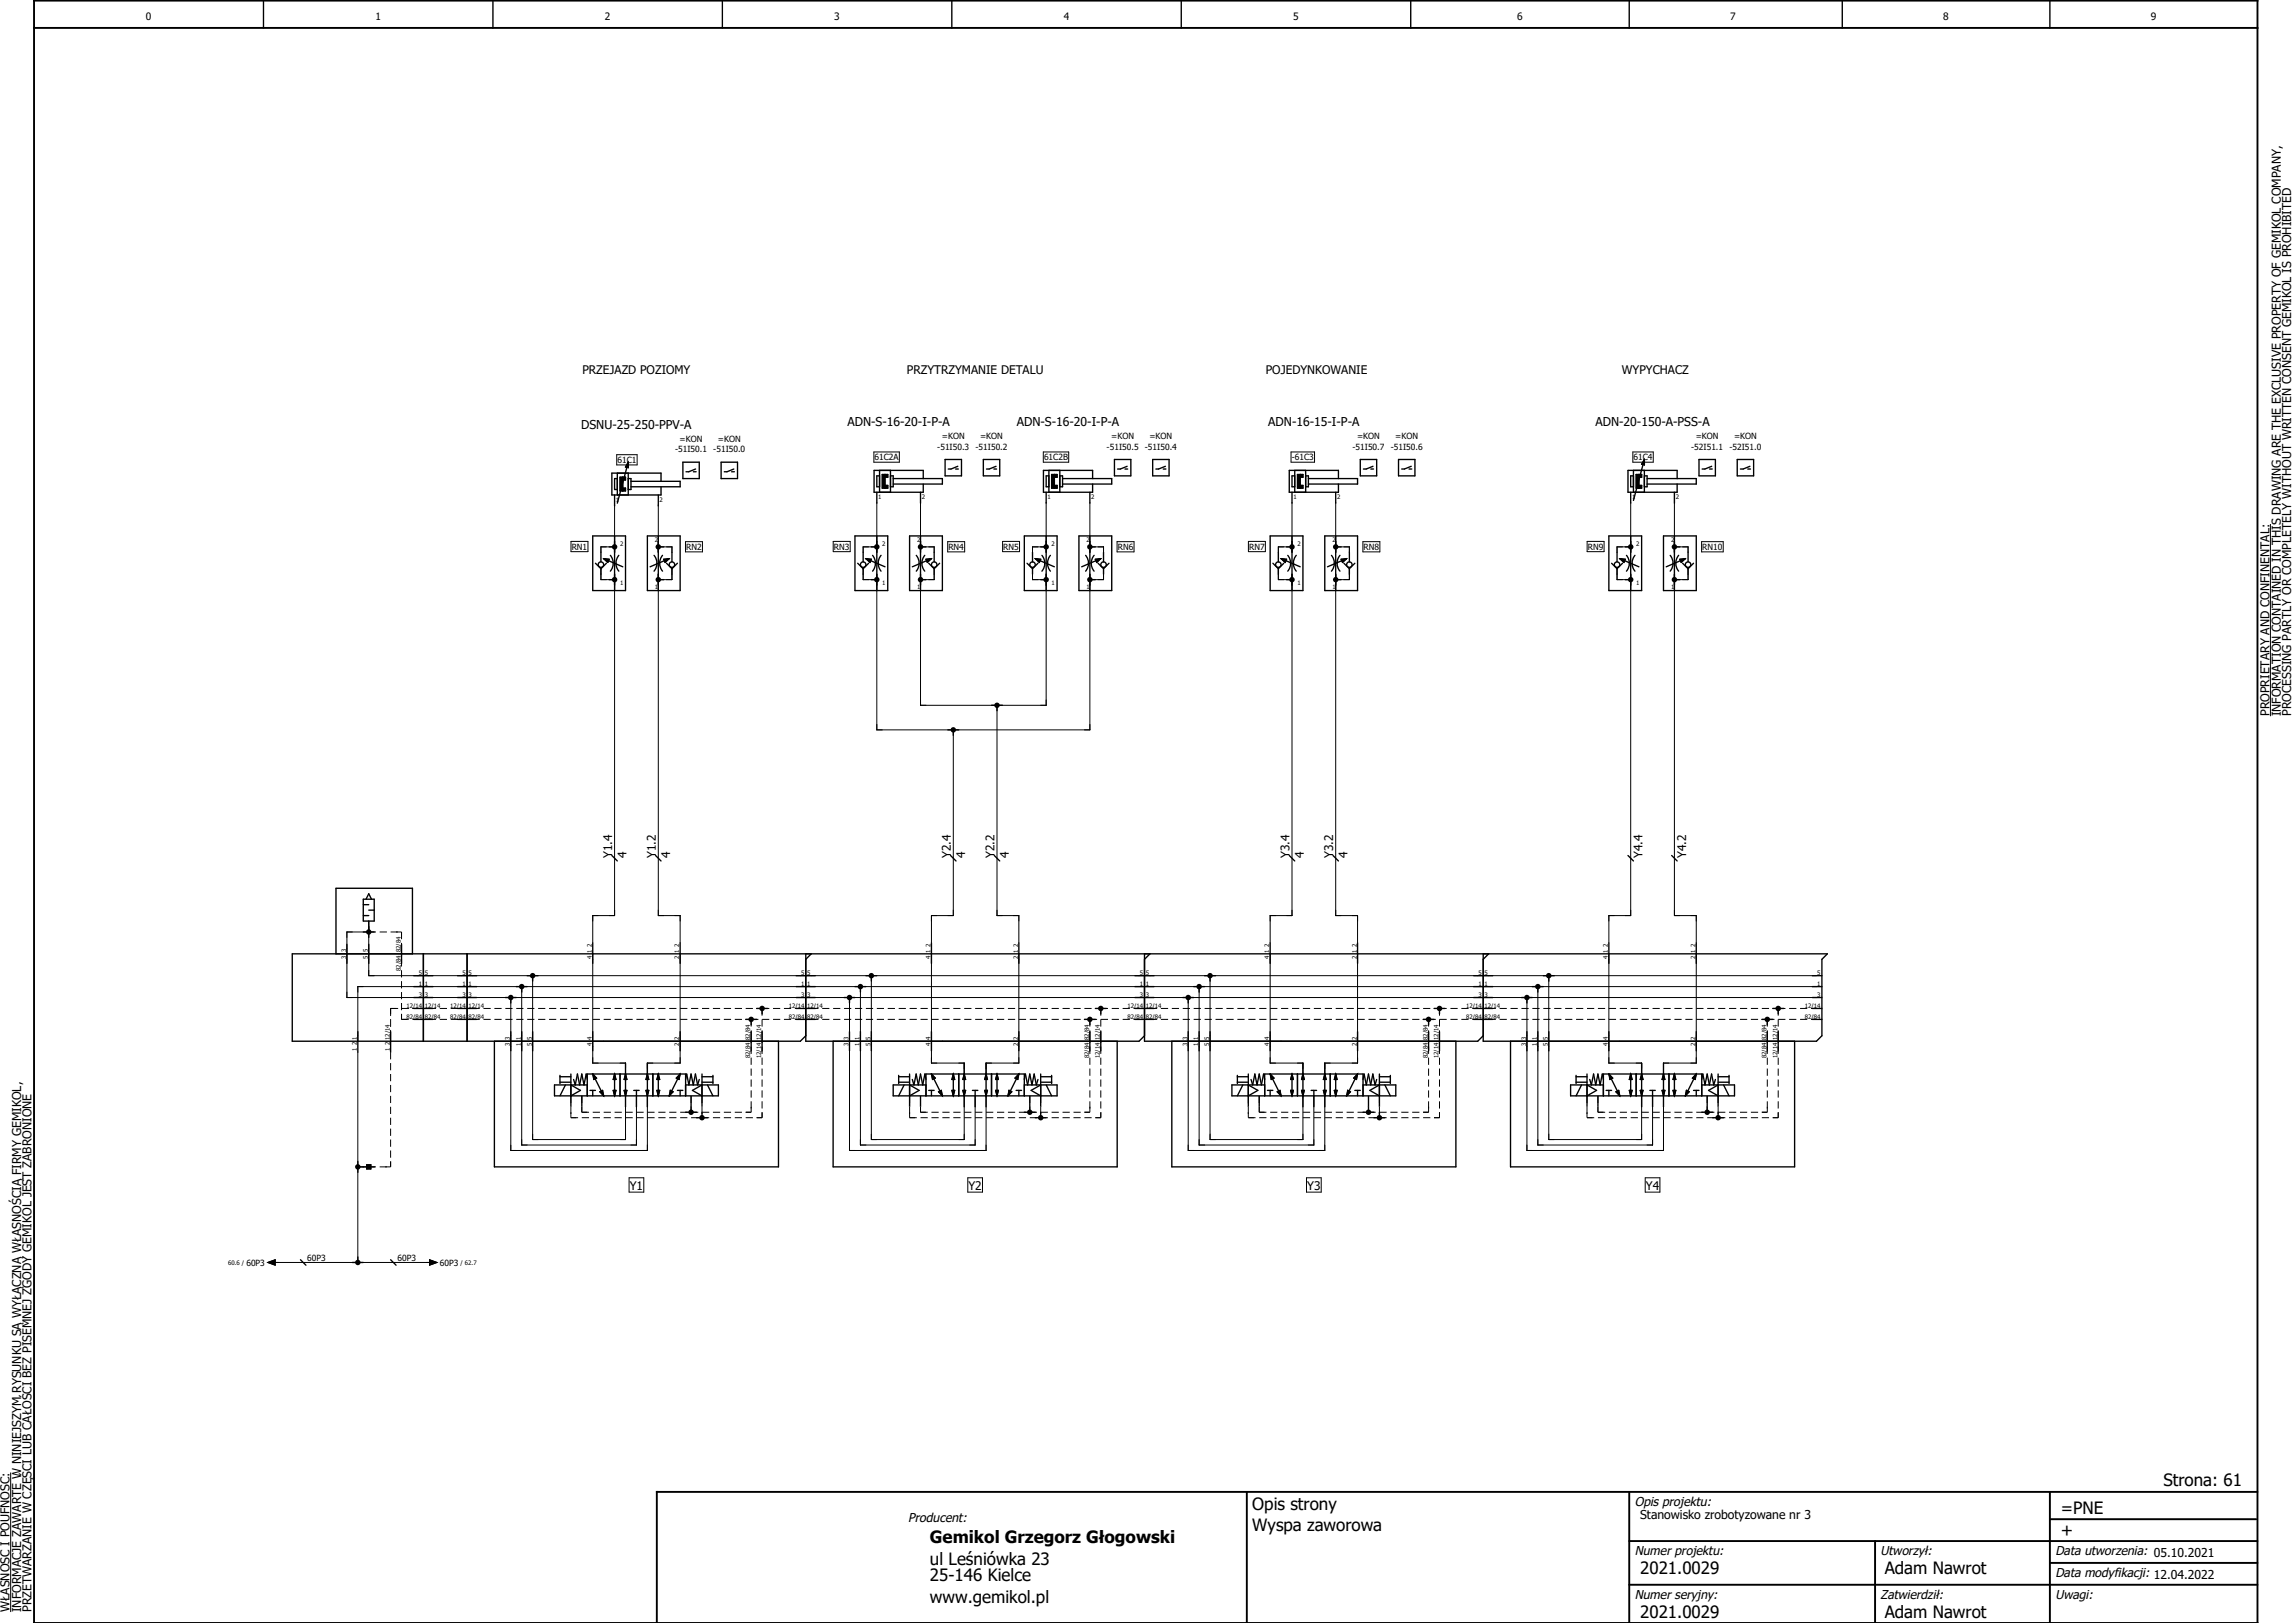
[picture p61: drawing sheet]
<svg xmlns="http://www.w3.org/2000/svg" width="594mm" height="420mm" viewBox="0 0 594 420" stroke-linecap="round" stroke-linejoin="round" font-family="sans-serif">
<defs><g id="words">
<g font-size="4.4">
<text x="560" y="384.8">Strona: 61</text>
<text x="324.2" y="391">Opis strony</text>
<text x="533.5" y="391.9">=PNE</text>
<text x="240.7" y="399.5">Gemikol Grzegorz Głogowski</text>
<text x="324.2" y="396.3">Wyspa zaworowa</text>
<text x="533.5" y="397.5">+</text>
<text x="240.7" y="405.1">ul Leśniówka 23</text>
<text x="424.6" y="407.4">2021.0029</text>
<text x="487.9" y="407.4">Adam Nawrot</text>
<text x="240.7" y="409.4">25-146 Kielce</text>
<text x="240.7" y="415">www.gemikol.pl</text>
<text x="424.6" y="418.7">2021.0029</text>
<text x="487.9" y="418.7">Adam Nawrot</text>
</g>
<g font-size="3.2">
<text x="150.5" y="111">DSNU-25-250-PPV-A</text>
<text x="219.4" y="110.3">ADN-S-16-20-I-P-A</text>
<text x="263.2" y="110.3">ADN-S-16-20-I-P-A</text>
<text x="328.3" y="110.3">ADN-16-15-I-P-A</text>
<text x="413" y="110.3">ADN-20-150-A-PSS-A</text>
<text x="587.5" y="185.4" transform="rotate(-90 587.5 185.4)">PROPRIETARY AND CONFINENTAL:</text>
<text x="590.4" y="185.4" transform="rotate(-90 590.4 185.4)">INFORMATION CONTAINED IN THIS DRAWING ARE THE EXCLUSIVE PROPERTY OF GEMIKOL COMPANY,</text>
<text x="593.1" y="185.4" transform="rotate(-90 593.1 185.4)">PROCESSING PARTLY OR COMPLETELY WITHOUT WRITTEN CONSENT GEMIKOL IS PROHIBITED</text>
<text x="423.2" y="389.8">Opis projektu:</text>
<text x="235.1" y="394.1">Producent:</text>
<text x="424.6" y="393.3">Stanowisko zrobotyzowane nr 3</text>
<text x="423.2" y="402.5">Numer projektu:</text>
<text x="486.8" y="402.5">Utworzył:</text>
<text x="532" y="402.5">Data utworzenia: 05.10.2021</text>
<text x="423.2" y="413.8">Numer seryjny:</text>
<text x="486.8" y="413.8">Zatwierdził:</text>
<text x="532" y="408.2">Data modyfikacji: 12.04.2022</text>
<text x="532" y="413.8">Uwagi:</text>
<text x="2.5" y="417.3" transform="rotate(-90 2.5 417.3)">WŁASNOŚĆ I POUFNOŚĆ:</text>
<text x="5.5" y="417.3" transform="rotate(-90 5.5 417.3)">INFORMACJE ZAWARTE W NINIEJSZYM RYSUNKU SĄ WYŁĄCZNĄ WŁASNOŚCIĄ FIRMY GEMIKOL,</text>
<text x="8.2" y="417.3" transform="rotate(-90 8.2 417.3)">PRZETWARZANIE W CZĘŚCI LUB CAŁOŚCI BEZ PISEMNEJ ZGODY GEMIKOL JEST ZABRONIONE</text>
</g>
<g font-size="3.1">
<text x="150.8" y="96.8">PRZEJAZD POZIOMY</text>
<text x="234.7" y="96.8">PRZYTRZYMANIE DETALU</text>
<text x="327.7" y="96.8">POJEDYNKOWANIE</text>
<text x="419.8" y="96.8">WYPYCHACZ</text>
<text x="158.5" y="222.2" transform="rotate(-90 158.5 222.2)">Y1.4</text>
<text x="162.2" y="222.2" transform="rotate(-90 162.2 222.2)">4</text>
<text x="169.8" y="222.2" transform="rotate(-90 169.8 222.2)">Y1.2</text>
<text x="173.5" y="222.2" transform="rotate(-90 173.5 222.2)">4</text>
<text x="246.1" y="222.2" transform="rotate(-90 246.1 222.2)">Y2.4</text>
<text x="249.8" y="222.2" transform="rotate(-90 249.8 222.2)">4</text>
<text x="257.4" y="222.2" transform="rotate(-90 257.4 222.2)">Y2.2</text>
<text x="261.2" y="222.2" transform="rotate(-90 261.2 222.2)">4</text>
<text x="333.8" y="222.2" transform="rotate(-90 333.8 222.2)">Y3.4</text>
<text x="337.5" y="222.2" transform="rotate(-90 337.5 222.2)">4</text>
<text x="345.1" y="222.2" transform="rotate(-90 345.1 222.2)">Y3.2</text>
<text x="348.8" y="222.2" transform="rotate(-90 348.8 222.2)">4</text>
<text x="425.2" y="222.2" transform="rotate(-90 425.2 222.2)">Y4.4</text>
<text x="436.5" y="222.2" transform="rotate(-90 436.5 222.2)">Y4.2</text>
<text x="163" y="308">Y1</text>
<text x="250.7" y="308">Y2</text>
<text x="338.4" y="308">Y3</text>
<text x="426.1" y="308">Y4</text>
</g>
<g font-size="2.6">
<text x="37.8" y="5.3">0</text>
<text x="97.2" y="5.3">1</text>
<text x="156.6" y="5.3">2</text>
<text x="216" y="5.3">3</text>
<text x="275.4" y="5.3">4</text>
<text x="334.8" y="5.3">5</text>
<text x="392.7" y="5.3">6</text>
<text x="447.9" y="5.3">7</text>
<text x="503" y="5.3">8</text>
<text x="556.8" y="5.3">9</text>
</g>
<g font-size="2.2">
<text x="243.8" y="113.7">=KON</text>
<text x="253.7" y="113.7">=KON</text>
<text x="287.7" y="113.7">=KON</text>
<text x="297.6" y="113.7">=KON</text>
<text x="351.3" y="113.7">=KON</text>
<text x="361.2" y="113.7">=KON</text>
<text x="439" y="113.7">=KON</text>
<text x="448.9" y="113.7">=KON</text>
<text x="159.8" y="119.9">61C1</text>
<text x="174.8" y="117.1">-51I50.1</text>
<text x="175.9" y="114.4">=KON</text>
<text x="184.7" y="117.1">-51I50.0</text>
<text x="185.8" y="114.4">=KON</text>
<text x="226.4" y="119.2">61C2A</text>
<text x="242.6" y="116.4">-51I50.3</text>
<text x="252.5" y="116.4">-51I50.2</text>
<text x="270.3" y="119.2">61C2B</text>
<text x="286.5" y="116.4">-51I50.5</text>
<text x="296.4" y="116.4">-51I50.4</text>
<text x="334.4" y="119.2">-61C3</text>
<text x="350.1" y="116.4">-51I50.7</text>
<text x="360" y="116.4">-51I50.6</text>
<text x="422.9" y="119.2">61C4</text>
<text x="437.8" y="116.4">-52I51.1</text>
<text x="447.7" y="116.4">-52I51.0</text>
<text x="148" y="142.4">RN1</text>
<text x="177.6" y="142.4">RN2</text>
<text x="215.9" y="142.4">RN3</text>
<text x="245.5" y="142.4">RN4</text>
<text x="259.7" y="142.4">RN5</text>
<text x="289.3" y="142.4">RN6</text>
<text x="323.3" y="142.4">RN7</text>
<text x="353" y="142.4">RN8</text>
<text x="411" y="142.4">RN9</text>
<text x="440.7" y="142.4">RN10</text>
<text x="63.8" y="327.7">60P3</text>
<text x="79.5" y="326.5">60P3</text>
<text x="102.9" y="326.5">60P3</text>
<text x="113.8" y="327.7">60P3</text>
</g>
<g font-size="1.6">
<text x="159.4" y="129.9">1</text>
<text x="170.8" y="129.9">2</text>
<text x="227.3" y="129.2">1</text>
<text x="238.6" y="129.2">2</text>
<text x="271.2" y="129.2">1</text>
<text x="282.5" y="129.2">2</text>
<text x="334.8" y="129.2">1</text>
<text x="346.1" y="129.2">2</text>
<text x="422.5" y="129.2">1</text>
<text x="433.8" y="129.2">2</text>
<text x="160.5" y="141.4">2</text>
<text x="169.5" y="140.4">2</text>
<text x="228.4" y="141.4">2</text>
<text x="237.4" y="140.4">2</text>
<text x="272.2" y="141.4">2</text>
<text x="281.3" y="140.4">2</text>
<text x="335.9" y="141.4">2</text>
<text x="344.9" y="140.4">2</text>
<text x="423.5" y="141.4">2</text>
<text x="432.6" y="140.4">2</text>
<text x="160.5" y="151.5">1</text>
<text x="169.5" y="152.5">1</text>
<text x="228.4" y="151.5">1</text>
<text x="237.4" y="152.5">1</text>
<text x="272.2" y="151.5">1</text>
<text x="281.3" y="152.5">1</text>
<text x="335.9" y="151.5">1</text>
<text x="344.9" y="152.5">1</text>
<text x="423.5" y="151.5">1</text>
<text x="432.6" y="152.5">1</text>
<text x="153.2" y="245.2" transform="rotate(-90 153.2 245.2)">2</text>
<text x="175.8" y="245.2" transform="rotate(-90 175.8 245.2)">2</text>
<text x="240.9" y="245.2" transform="rotate(-90 240.9 245.2)">2</text>
<text x="263.5" y="245.2" transform="rotate(-90 263.5 245.2)">2</text>
<text x="328.6" y="245.2" transform="rotate(-90 328.6 245.2)">2</text>
<text x="351.2" y="245.2" transform="rotate(-90 351.2 245.2)">2</text>
<text x="416.2" y="245.2" transform="rotate(-90 416.2 245.2)">2</text>
<text x="438.9" y="245.2" transform="rotate(-90 438.9 245.2)">2</text>
<text x="89.6" y="248.1" transform="rotate(-90 89.6 248.1)">3</text>
<text x="89.6" y="246.6" transform="rotate(-90 89.6 246.6)">3</text>
<text x="95.2" y="248.1" transform="rotate(-90 95.2 248.1)">5</text>
<text x="95.2" y="246.6" transform="rotate(-90 95.2 246.6)">5</text>
<text x="103.7" y="251.3" transform="rotate(-90 103.7 251.3)">82/84</text>
<text x="103.7" y="246.6" transform="rotate(-90 103.7 246.6)">82/84</text>
<text x="153.2" y="248.1" transform="rotate(-90 153.2 248.1)">4</text>
<text x="153.2" y="246.7" transform="rotate(-90 153.2 246.7)">1</text>
<text x="175.8" y="248.1" transform="rotate(-90 175.8 248.1)">2</text>
<text x="175.8" y="246.7" transform="rotate(-90 175.8 246.7)">1</text>
<text x="240.9" y="248.1" transform="rotate(-90 240.9 248.1)">4</text>
<text x="240.9" y="246.7" transform="rotate(-90 240.9 246.7)">1</text>
<text x="263.5" y="248.1" transform="rotate(-90 263.5 248.1)">2</text>
<text x="263.5" y="246.7" transform="rotate(-90 263.5 246.7)">1</text>
<text x="328.6" y="248.1" transform="rotate(-90 328.6 248.1)">4</text>
<text x="328.6" y="246.7" transform="rotate(-90 328.6 246.7)">1</text>
<text x="351.2" y="248.1" transform="rotate(-90 351.2 248.1)">2</text>
<text x="351.2" y="246.7" transform="rotate(-90 351.2 246.7)">1</text>
<text x="416.2" y="248.1" transform="rotate(-90 416.2 248.1)">4</text>
<text x="416.2" y="246.7" transform="rotate(-90 416.2 246.7)">1</text>
<text x="438.9" y="248.1" transform="rotate(-90 438.9 248.1)">2</text>
<text x="438.9" y="246.7" transform="rotate(-90 438.9 246.7)">1</text>
<text x="108.4" y="252.4">5</text>
<text x="108.4" y="255.2">1</text>
<text x="109.9" y="255.2">1</text>
<text x="109.9" y="252.4">5</text>
<text x="119.7" y="252.4">5</text>
<text x="119.7" y="255.2">1</text>
<text x="121.3" y="255.2">1</text>
<text x="121.3" y="252.4">5</text>
<text x="207.4" y="252.4">5</text>
<text x="207.4" y="255.2">1</text>
<text x="208.9" y="255.2">1</text>
<text x="208.9" y="252.4">5</text>
<text x="295" y="252.4">5</text>
<text x="295" y="255.2">1</text>
<text x="296.6" y="255.2">1</text>
<text x="296.6" y="252.4">5</text>
<text x="382.7" y="252.4">5</text>
<text x="382.7" y="255.2">1</text>
<text x="384.3" y="255.2">1</text>
<text x="384.3" y="252.4">5</text>
<text x="470.4" y="252.4">5</text>
<text x="470.4" y="255.2">1</text>
<text x="105.2" y="263.7">82/84</text>
<text x="105.2" y="260.8">12/14</text>
<text x="108.4" y="258">3</text>
<text x="109.9" y="258">3</text>
<text x="109.9" y="263.7">82/84</text>
<text x="109.9" y="260.8">12/14</text>
<text x="116.5" y="263.7">82/84</text>
<text x="116.5" y="260.8">12/14</text>
<text x="119.7" y="258">3</text>
<text x="121.3" y="258">3</text>
<text x="121.3" y="263.7">82/84</text>
<text x="121.3" y="260.8">12/14</text>
<text x="204.2" y="263.7">82/84</text>
<text x="204.2" y="260.8">12/14</text>
<text x="207.4" y="258">3</text>
<text x="208.9" y="258">3</text>
<text x="208.9" y="263.7">82/84</text>
<text x="208.9" y="260.8">12/14</text>
<text x="291.9" y="263.7">82/84</text>
<text x="291.9" y="260.8">12/14</text>
<text x="295" y="258">3</text>
<text x="296.6" y="258">3</text>
<text x="296.6" y="263.7">82/84</text>
<text x="296.6" y="260.8">12/14</text>
<text x="379.5" y="263.7">82/84</text>
<text x="379.5" y="260.8">12/14</text>
<text x="382.7" y="258">3</text>
<text x="384.3" y="258">3</text>
<text x="384.3" y="263.7">82/84</text>
<text x="384.3" y="260.8">12/14</text>
<text x="467.2" y="263.7">82/84</text>
<text x="467.2" y="260.8">12/14</text>
<text x="470.4" y="258">3</text>
<text x="92.4" y="269.2" transform="rotate(-90 92.4 269.2)">1</text>
<text x="100.9" y="269.2" transform="rotate(-90 100.9 269.2)">12/14</text>
<text x="132" y="269.2" transform="rotate(-90 132 269.2)">3</text>
<text x="134.8" y="269.2" transform="rotate(-90 134.8 269.2)">1</text>
<text x="137.7" y="269.2" transform="rotate(-90 137.7 269.2)">5</text>
<text x="153.2" y="269.2" transform="rotate(-90 153.2 269.2)">4</text>
<text x="175.8" y="269.2" transform="rotate(-90 175.8 269.2)">2</text>
<text x="194.2" y="269.2" transform="rotate(-90 194.2 269.2)">82/84</text>
<text x="197.1" y="269.2" transform="rotate(-90 197.1 269.2)">12/14</text>
<text x="219.7" y="269.2" transform="rotate(-90 219.7 269.2)">3</text>
<text x="222.5" y="269.2" transform="rotate(-90 222.5 269.2)">1</text>
<text x="225.3" y="269.2" transform="rotate(-90 225.3 269.2)">5</text>
<text x="240.9" y="269.2" transform="rotate(-90 240.9 269.2)">4</text>
<text x="263.5" y="269.2" transform="rotate(-90 263.5 269.2)">2</text>
<text x="281.9" y="269.2" transform="rotate(-90 281.9 269.2)">82/84</text>
<text x="284.7" y="269.2" transform="rotate(-90 284.7 269.2)">12/14</text>
<text x="307.4" y="269.2" transform="rotate(-90 307.4 269.2)">3</text>
<text x="310.2" y="269.2" transform="rotate(-90 310.2 269.2)">1</text>
<text x="313" y="269.2" transform="rotate(-90 313 269.2)">5</text>
<text x="328.6" y="269.2" transform="rotate(-90 328.6 269.2)">4</text>
<text x="351.2" y="269.2" transform="rotate(-90 351.2 269.2)">2</text>
<text x="369.6" y="269.2" transform="rotate(-90 369.6 269.2)">82/84</text>
<text x="372.4" y="269.2" transform="rotate(-90 372.4 269.2)">12/14</text>
<text x="395" y="269.2" transform="rotate(-90 395 269.2)">3</text>
<text x="397.9" y="269.2" transform="rotate(-90 397.9 269.2)">1</text>
<text x="400.7" y="269.2" transform="rotate(-90 400.7 269.2)">5</text>
<text x="416.2" y="269.2" transform="rotate(-90 416.2 269.2)">4</text>
<text x="438.9" y="269.2" transform="rotate(-90 438.9 269.2)">2</text>
<text x="457.3" y="269.2" transform="rotate(-90 457.3 269.2)">82/84</text>
<text x="460.1" y="269.2" transform="rotate(-90 460.1 269.2)">12/14</text>
<text x="92.4" y="272.2" transform="rotate(-90 92.4 272.2)">1</text>
<text x="92.4" y="270.6" transform="rotate(-90 92.4 270.6)">2</text>
<text x="100.9" y="272.2" transform="rotate(-90 100.9 272.2)">1</text>
<text x="100.9" y="270.6" transform="rotate(-90 100.9 270.6)">2</text>
<text x="132" y="270.8" transform="rotate(-90 132 270.8)">3</text>
<text x="134.8" y="270.8" transform="rotate(-90 134.8 270.8)">1</text>
<text x="137.7" y="270.8" transform="rotate(-90 137.7 270.8)">5</text>
<text x="153.2" y="270.8" transform="rotate(-90 153.2 270.8)">4</text>
<text x="175.8" y="270.8" transform="rotate(-90 175.8 270.8)">2</text>
<text x="194.2" y="274" transform="rotate(-90 194.2 274)">82/84</text>
<text x="197.1" y="274" transform="rotate(-90 197.1 274)">12/14</text>
<text x="219.7" y="270.8" transform="rotate(-90 219.7 270.8)">3</text>
<text x="222.5" y="270.8" transform="rotate(-90 222.5 270.8)">1</text>
<text x="225.3" y="270.8" transform="rotate(-90 225.3 270.8)">5</text>
<text x="240.9" y="270.8" transform="rotate(-90 240.9 270.8)">4</text>
<text x="263.5" y="270.8" transform="rotate(-90 263.5 270.8)">2</text>
<text x="281.9" y="274" transform="rotate(-90 281.9 274)">82/84</text>
<text x="284.7" y="274" transform="rotate(-90 284.7 274)">12/14</text>
<text x="307.4" y="270.8" transform="rotate(-90 307.4 270.8)">3</text>
<text x="310.2" y="270.8" transform="rotate(-90 310.2 270.8)">1</text>
<text x="313" y="270.8" transform="rotate(-90 313 270.8)">5</text>
<text x="328.6" y="270.8" transform="rotate(-90 328.6 270.8)">4</text>
<text x="351.2" y="270.8" transform="rotate(-90 351.2 270.8)">2</text>
<text x="369.6" y="274" transform="rotate(-90 369.6 274)">82/84</text>
<text x="372.4" y="274" transform="rotate(-90 372.4 274)">12/14</text>
<text x="395" y="270.8" transform="rotate(-90 395 270.8)">3</text>
<text x="397.9" y="270.8" transform="rotate(-90 397.9 270.8)">1</text>
<text x="400.7" y="270.8" transform="rotate(-90 400.7 270.8)">5</text>
<text x="416.2" y="270.8" transform="rotate(-90 416.2 270.8)">4</text>
<text x="438.9" y="270.8" transform="rotate(-90 438.9 270.8)">2</text>
<text x="457.3" y="274" transform="rotate(-90 457.3 274)">82/84</text>
<text x="460.1" y="274" transform="rotate(-90 460.1 274)">12/14</text>
<text x="59" y="327.5">60.6 /</text>
<text x="119.2" y="327.5">/ 62.7</text>
</g>
</g></defs>
<g fill="none" stroke="#000" stroke-width=".35">
<path d="M68.2 .2v7M127.6 .2v7M187 .2v7M246.4 .2v7M305.8 .2v7M365.2 .2v7M421.7 .2v7M476.9 .2v7M530.6 .2v7M162.6 119.7l-2.8 10.6M162.6 119.7v1.4l-.7-.2zM176.8 119.7h4.2v4.2h-4.2z"/>
<path d="M186.7 119.7h4.2v4.2h-4.2zM244.6 118.9h4.3v4.3h-4.3zM254.5 118.9h4.3v4.3h-4.3zM288.5 118.9h4.2v4.3h-4.2zM298.4 118.9h4.2v4.3h-4.2zM352.1 118.9h4.3v4.3h-4.3zM362 118.9h4.3v4.3h-4.3zM425.7 118.9l-2.9 10.7M425.7 118.9v1.5l-.8-.2zM439.8 118.9h4.2v4.3h-4.2zM449.7 118.9h4.2v4.3h-4.2zM153.4 138.7h8.5v14.2h-8.5z"/>
<path d="M159.1 128.1v2.9M159.1 138.7v14.2M159.8 123.9h-.7v2.8h.7M159.8 122.5v5.6M161.2 124.2h.7v-.7h-1.4v3.6h1.4v-.7h-.7M161.2 123.5v3.6M162.6 123.9h.7v2.8h-.7M162.6 122.5v5.6M163.3 124.6h12.8v1.4h-12.8M167.6 138.7h8.5v14.2h-8.5zM170.4 128.1v2.9M170.4 138.7v14.2"/>
<path d="M171.1 124.6v-2.1h-12.7v5.6h12.7v-2.1M179.5 122.1h.7M180.1 121.4l-1.8 .7h-.7M189.4 122.1h.7M190 121.4l-1.8 .7h-.7M221.3 138.7h8.5v14.2h-8.5zM227 127.4v2.9M227 138.7v14.2M227.7 123.2h-.7v2.8h.7M227.7 121.8v5.6M229.1 123.5h.7v-.7h-1.4v3.6h1.4v-.7h-.7M229.1 122.8v3.6"/>
<path d="M230.5 123.2h.7v2.8h-.7M230.5 121.8v5.6M231.2 123.9h12.7v1.4h-12.7M235.5 138.7h8.4v14.2h-8.4zM238.3 127.4v2.9M238.3 138.7v14.2M239 123.9v-2.1h-12.7v5.6h12.7v-2.1M247.4 121.4h.7M247.9 120.7l-1.7 .7h-.7M257.3 121.4h.7M257.8 120.7l-1.7 .7h-.7M265.2 138.7h8.4v14.2h-8.4z"/>
<path d="M270.8 127.4v2.9M270.8 138.7v14.2M271.5 123.2h-.7v2.8h.7M271.5 121.8v5.6M272.9 123.5h.7v-.7h-1.4v3.6h1.4v-.7h-.7M272.9 122.8v3.6M274.3 123.2h.8v2.8h-.8M274.3 121.8v5.6M275.1 123.9h12.7v1.4h-12.7M279.3 138.7h8.5v14.2h-8.5zM282.1 127.4v2.9M282.1 138.7v14.2"/>
<path d="M282.8 123.9v-2.1h-12.7v5.6h12.7v-2.1M291.2 121.4h.7M291.8 120.7l-1.8 .7h-.7M301.1 121.4h.7M301.7 120.7l-1.8 .7h-.7M328.8 138.7h8.5v14.2h-8.5zM334.4 127.4v2.9M334.4 138.7v14.2M335.2 123.2h-.8v2.8h.8M335.2 121.8v5.6M336.6 123.5h.7v-.7h-1.4v3.6h1.4v-.7h-.7M336.6 122.8v3.6"/>
<path d="M338 123.2h.7v2.8h-.7M338 121.8v5.6M338.7 123.9h12.7v1.4h-12.7M342.9 138.7h8.5v14.2h-8.5zM345.8 127.4v2.9M345.8 138.7v14.2M346.5 123.9v-2.1h-12.8v5.6h12.8v-2.1M354.8 121.4h.8M355.4 120.7l-1.8 .7h-.7M364.7 121.4h.7M365.3 120.7l-1.8 .7h-.7M416.5 138.7h8.4v14.2h-8.4z"/>
<path d="M422.1 127.4v2.9M422.1 138.7v14.2M422.8 123.2h-.7v2.8h.7M422.8 121.8v5.6M424.2 123.5h.7v-.7h-1.4v3.6h1.4v-.7h-.7M424.2 122.8v3.6M425.7 123.2h.7v2.8h-.7M425.7 121.8v5.6M426.4 123.9h12.7v1.4h-12.7M430.6 138.7h8.5v14.2h-8.5zM433.4 127.4v2.9M433.4 138.7v14.2"/>
<path d="M434.1 123.9v-2.1h-12.7v5.6h12.7v-2.1M442.5 121.4h.7M443.1 120.7l-1.8 .7h-.7M452.4 121.4h.7M453 120.7l-1.8 .7h-.7M154.1 145.8l1.5 1.4M155.6 143v2.5M155.6 147.2v1.4M156.3 144.6l4.9 2.1M156.3 144.6l1.4 .2-.4 .8zM157 145.8l-1.4 1.4M157.7 150.1h1.4"/>
<path d="M157.7 141.6h1.4M158 143.8a3.2 3.2 0 0 1 0 4.1M160.2 143.8a3.2 3.2 0 0 0 0 4.1M169.3 143.8a3.2 3.2 0 0 1 0 4.1M170.4 150.1h1.4M170.4 141.6h1.4M171.5 143.8a3.2 3.2 0 0 0 0 4.1M171.8 144.8l1.4-.2-1 1zM172.5 145.8l1.4 1.4M173.2 144.6l-4.9 2.1M173.9 143v2.5M173.9 147.2v1.4"/>
<path d="M175.4 145.8l-1.5 1.4M222 145.8l1.4 1.4M223.4 143v2.5M223.4 147.2v1.4M224.1 144.6l5 2.1M224.1 144.6l1.5 .2-.4 .8zM224.8 145.8l-1.4 1.4M225.6 150.1h1.4M225.6 141.6h1.4M225.9 143.8a3.2 3.2 0 0 1 0 4.1M228.1 143.8a3.2 3.2 0 0 0 0 4.1M237.2 143.8a3.2 3.2 0 0 1 0 4.1"/>
<path d="M238.3 150.1h1.4M238.3 141.6h1.4M239.4 143.8a3.2 3.2 0 0 0 0 4.1M239.7 144.8l1.4-.2-1 1zM240.4 145.8l1.4 1.4M241.1 144.6l-4.9 2.1M241.8 143v2.5M241.8 147.2v1.4M243.2 145.8l-1.4 1.4M265.9 145.8l1.4 1.4M267.3 143v2.5M267.3 147.2v1.4"/>
<path d="M268 144.6l4.9 2.1M268 144.6l1.4 .2-.4 .8zM268.7 145.8l-1.4 1.4M269.4 150.1h1.4M269.4 141.6h1.4M269.7 143.8a3.2 3.2 0 0 1 0 4.1M271.9 143.8a3.2 3.2 0 0 0 0 4.1M281 143.8a3.2 3.2 0 0 1 0 4.1M282.1 150.1h1.4M282.1 141.6h1.4M283.2 143.8a3.2 3.2 0 0 0 0 4.1M283.5 144.8l1.4-.2-1 1z"/>
<path d="M284.2 145.8l1.5 1.4M284.9 144.6l-4.9 2.1M285.7 143v2.5M285.7 147.2v1.4M287.1 145.8l-1.4 1.4M329.5 145.8l1.4 1.4M330.9 143v2.5M330.9 147.2v1.4M331.6 144.6l5 2.1M331.6 144.6l1.4 .2-.3 .8zM332.3 145.8l-1.4 1.4M333 150.1h1.4"/>
<path d="M333 141.6h1.4M333.3 143.8a3.2 3.2 0 0 1 0 4.1M335.5 143.8a3.2 3.2 0 0 0 0 4.1M344.7 143.8a3.2 3.2 0 0 1 0 4.1M345.8 150.1h1.4M345.8 141.6h1.4M346.9 143.8a3.2 3.2 0 0 0 0 4.1M347.2 144.8l1.4-.2-1.1 1zM347.9 145.8l1.4 1.4M348.6 144.6l-5 2.1M349.3 143v2.5M349.3 147.2v1.4"/>
<path d="M350.7 145.8l-1.4 1.4M417.2 145.8l1.4 1.4M418.6 143v2.5M418.6 147.2v1.4M419.3 144.6l4.9 2.1M419.3 144.6l1.4 .2-.3 .8zM420 145.8l-1.4 1.4M420.7 150.1h1.4M420.7 141.6h1.4M421 143.8a3.2 3.2 0 0 1 0 4.1M423.2 143.8a3.2 3.2 0 0 0 0 4.1M432.3 143.8a3.2 3.2 0 0 1 0 4.1"/>
<path d="M433.4 150.1h1.4M433.4 141.6h1.4M434.5 143.8a3.2 3.2 0 0 0 0 4.1M434.8 144.8l1.5-.2-1.1 1zM435.6 145.8l1.4 1.4M436.3 144.6l-5 2.1M437 143v2.5M437 147.2v1.4M438.4 145.8l-1.4 1.4M245.4 188.9h2.8M246.8 188.9v1.5M256.7 182.6h2.8"/>
<path d="M258.1 182.6v1.4M94 232.8h2.9v5.6h-2.9zM94 237h1.5M94 234.2h1.5M94.7 232.8l.8-1.4 .7 1.4M95.5 238.4v4.3M95.5 235.6h1.4M158.4 221.5l1.4 1.4M169.7 221.5l1.4 1.4M246.1 221.5l1.4 1.4M257.4 221.5l1.4 1.4M333.7 221.5l1.5 1.4"/>
<path d="M345.1 221.5l1.4 1.4M421.4 221.5l1.4 1.4M432.7 221.5l1.4 1.4M87 246.9v-16.9h19.8v16.9M89.8 244.5v4.9M94 241.3h2.9M95.5 244.5v4.9M103.9 244.5v4.9M107.1 252.6h5M107.1 258.2h5M107.1 255.4h5M109.6 246.9v22.7"/>
<path d="M118.4 252.6h5M118.4 258.2h5M118.4 255.4h5M120.9 246.9v22.7M130.8 258.2h2.8M132.2 258.2v1.5M133.6 255.4h2.9M135.1 255.4v1.4M136.5 252.6h2.8M137.9 252.6v1.4M153.4 244.1v5.3M176.1 244.1v5.3"/>
<path d="M206.1 252.6h5M206.1 258.2h5M206.1 255.4h5M208.6 246.9v22.7h86.2l1.5-1.5M210 246.9l-1.4 1.4M218.5 258.2h2.8M219.9 258.2v1.5M221.3 255.4h2.8M222.7 255.4v1.4M224.1 252.6h2.9M225.6 252.6v1.4M241.1 244.1v5.3"/>
<path d="M263.7 244.1v5.3M293.8 252.6h4.9M293.8 258.2h4.9M293.8 255.4h4.9M296.3 246.9v22.7h86.2l1.4-1.5M297.7 246.9l-1.4 1.4M306.2 258.2h2.8M307.6 258.2v1.5M309 255.4h2.8M310.4 255.4v1.4M311.8 252.6h2.8M313.2 252.6v1.4"/>
<path d="M328.8 244.1v5.3M351.4 244.1v5.3M381.5 252.6h4.9M381.5 258.2h4.9M381.5 255.4h4.9M383.9 246.9v22.7h86.3l1.4-1.5v-19.8l1.4-1.4h-397.3v22.7h131.5l1.4-1.5M385.4 246.9l-1.5 1.4M393.8 258.2h2.9M395.3 258.2v1.5M396.7 255.4h2.8M398.1 255.4v1.4M399.5 252.6h2.8"/>
<path d="M400.9 252.6v1.4M416.5 244.1v5.3M439.1 244.1v5.3M469.1 252.6h2.5M469.1 258.2h2.5M469.1 255.4h2.5M92.6 267.1v5.3M101.1 267.1v5.3M107.1 263.9h5M107.1 261.1h5M118.4 263.9h5M118.4 261.1h5"/>
<path d="M128 269.6v32.5h73.5v-32.5M132.2 267.1v4.9M135.1 267.1v4.9M137.9 267.1v4.9M144.9 278.7h2.9M144.9 278.4v2.1M147.8 278v5.7l2.5-1.4-2.5-1.4M148.5 279.5l.4 1.4 .6-2.9 .5 2.9 .6-2.9 .6 2.9 .5-2.9 .3 1.5M153.4 267.1v4.9M153.4 278l2.9 5.7M153.5 278l.9 1.1-.7 .4zM159.1 278v5.7"/>
<path d="M159.1 278l.3 1.5h-.7zM160.5 278v5.7M161.9 275.2v11.3M161.9 278l.4 1.5h-.7zM167.6 275.2v11.3M167.6 278l.3 1.5h-.7zM169 278v5.7M170.4 278v5.7M170.4 278l.4 1.5h-.7zM176.1 267.1v4.9M176.1 278l-2.9 5.7M176.1 278l-.3 1.5-.7-.4z"/>
<path d="M177.5 279.5l.3-1.5 .5 2.9 .6-2.9 .6 2.9 .5-2.9 .6 2.9 .4-1.4M181.7 278.7h2.8M181.7 278v5.7l-2.5-1.4 2.5-1.4M184.5 278.4v2.1M193 263.9h2.9M194.4 263.9v1.4M194.4 267.1v4.9M195.9 261.1h2.8M197.3 261.1v1.4M197.3 267.1v4.9M206.1 263.9h5M206.1 261.1h5"/>
<path d="M215.7 269.6v32.5h73.5v-32.5M219.9 267.1v4.9M222.7 267.1v4.9M225.6 267.1v4.9M232.6 278.7h2.9M232.6 278.4v2.1M235.5 278v5.7l2.4-1.4-2.4-1.4M236.2 279.5l.4 1.4 .6-2.9 .5 2.9 .6-2.9 .5 2.9 .6-2.9 .3 1.5M241.1 267.1v4.9M241.1 278l2.8 5.7M241.1 278l1 1.1-.7 .4zM246.8 278l.3 1.5h-.7z"/>
<path d="M246.8 278v5.7M248.2 278v5.7M249.6 278l.3 1.5h-.7zM249.6 275.2v11.3M255.3 278l.3 1.5h-.7zM255.3 275.2v11.3M256.7 278v5.7M258.1 278l.3 1.5h-.7zM258.1 278v5.7M263.7 267.1v4.9M263.7 278l-2.8 5.7M263.7 278l-.2 1.5-.8-.4z"/>
<path d="M265.2 279.5l.2-1.5 .6 2.9 .6-2.9 .5 2.9 .6-2.9 .6 2.9 .4-1.4M269.4 278.7h2.8M269.4 278v5.7l-2.5-1.4 2.5-1.4M272.2 278.4v2.1M280.7 263.9h2.8M282.1 263.9v1.4M282.1 267.1v4.9M283.5 261.1h2.9M284.9 261.1v1.4M284.9 267.1v4.9M293.8 263.9h4.9M293.8 261.1h4.9"/>
<path d="M303.3 269.6v32.5h73.6v-32.5M307.6 267.1v4.9M310.4 267.1v4.9M313.2 267.1v4.9M320.3 278.7h2.8M320.3 278.4v2.1M323.1 278v5.7l2.5-1.4-2.5-1.4M323.8 279.5l.5 1.4 .5-2.9 .6 2.9 .6-2.9 .5 2.9 .6-2.9 .3 1.5M328.8 267.1v4.9M328.8 278l2.8 5.7M328.8 278l1 1.1-.7 .4zM334.4 278v5.7"/>
<path d="M334.4 278l.4 1.5h-.7zM335.9 278v5.7M337.3 275.2v11.3M337.3 278l.3 1.5h-.7zM342.9 275.2v11.3M342.9 278l.4 1.5h-.7zM344.3 278v5.7M345.8 278v5.7M345.8 278l.3 1.5h-.7zM351.4 267.1v4.9M351.4 278l-2.8 5.7M351.4 278l-.3 1.5-.7-.4z"/>
<path d="M352.8 279.5l.3-1.5 .6 2.9 .5-2.9 .6 2.9 .6-2.9 .5 2.9 .5-1.4M357.1 278.7h2.8M357.1 278v5.7l-2.5-1.4 2.5-1.4M359.9 278.4v2.1M368.4 263.9h2.8M369.8 263.9v1.4M369.8 267.1v4.9M371.2 261.1h2.8M372.6 261.1v1.4M372.6 267.1v4.9M381.5 263.9h4.9M381.5 261.1h4.9"/>
<path d="M391 269.6v32.5h73.5v-32.5M395.3 267.1v4.9M398.1 267.1v4.9M400.9 267.1v4.9M408 278.7h2.8M408 278.4v2.1M410.8 278v5.7l2.5-1.4-2.5-1.4M411.5 279.5l.4 1.4 .6-2.9 .6 2.9 .5-2.9 .6 2.9 .6-2.9 .3 1.5M416.5 267.1v4.9M416.5 278l.2 1.5 .8-.4-1-1.1 2.8 5.7M422.1 278v5.7M422.1 278l.4 1.5h-.7z"/>
<path d="M423.5 278v5.7M424.9 275.2v11.3M424.9 278l.4 1.5h-.7zM430.6 275.2v11.3M430.6 278l.4 1.5h-.7zM432 278v5.7M433.4 278v5.7M433.4 278l.4 1.5h-.7zM439.1 267.1v4.9M439.1 278l-2.8 5.7 1-1.1-.8-.3-.2 1.4M439.1 278l-.3 1.5-.7-.4zM440.5 279.5l.3-1.5 .6 2.9 .5-2.9 .6 2.9 .6-2.9 .5 2.9 .4-1.4"/>
<path d="M444.7 278.7h2.9M444.7 278v5.7l-2.4-1.4 2.4-1.4M447.6 278.4v2.1M456.1 263.9h2.8M457.5 263.9v1.4M457.5 267.1v4.9M458.9 261.1h2.8M460.3 261.1v1.4M460.3 267.1v4.9M469.1 263.9h2.5M469.1 261.1h2.5M144.9 280.2h2.9"/>
<path d="M146.4 280.9l-1.5 2.8M152 280.9h-8.5v2.8h42.5v-2.8h-8.5M152 283.7v-5.7h25.5v5.7M152.7 282.3h1.4M153.4 282.3v1.4M155.3 282.6l.7-.3 .3 1.4zM158.7 282.3h.7l-.3 1.4zM161.6 282.3h.7l-.4 1.4zM164 282.3h1.5M164.7 282.3v4.2M167.2 282.3h.7l-.3 1.4zM170.1 282.3h.7l-.4 1.4z"/>
<path d="M173.5 282.3l.7 .3-1 1.1zM175.4 282.3h1.4M176.1 282.3v1.4M177.5 287.9h2.8M178.9 286.5v1.4M180.3 289.4h2.8M181.7 280.2h2.8M181.7 287.9v1.5M183.1 280.9l1.4 2.8M232.6 280.2h2.9M234 280.9l-1.4 2.8M239.7 280.9h-8.5v2.8h42.4v-2.8h-8.4"/>
<path d="M239.7 283.7v-5.7h25.5v5.7M240.4 282.3h1.4M241.1 282.3v1.4M242.9 282.6l.8-.3 .2 1.4zM246.4 282.3h.7l-.3 1.4zM249.2 282.3h.7l-.3 1.4zM251.7 282.3h1.4M252.4 282.3v4.2M254.9 282.3h.7l-.3 1.4zM257.7 282.3h.7l-.3 1.4zM261.2 282.3l.7 .3-1 1.1zM263 282.3h1.4"/>
<path d="M263.7 282.3v1.4M265.2 287.9h2.8M266.6 286.5v1.4M268 289.4h2.8M269.4 280.2h2.8M269.4 287.9v1.5M270.8 280.9l1.4 2.8M320.3 280.2h2.8M321.7 280.9l-1.4 2.8M327.4 280.9h-8.5v2.8h42.4v-2.8h-8.5M327.4 283.7v-5.7h25.4v5.7M328.1 282.3h1.4"/>
<path d="M328.8 282.3v1.4M330.6 282.6l.7-.3 .3 1.4zM334.1 282.3h.7l-.4 1.4zM336.9 282.3h.7l-.3 1.4zM339.4 282.3h1.4M340.1 282.3v4.2M342.6 282.3h.7l-.4 1.4zM345.4 282.3h.7l-.3 1.4zM348.9 282.3l.7 .3-1 1.1zM350.7 282.3h1.4M351.4 282.3v1.4M352.8 287.9h2.9"/>
<path d="M354.2 286.5v1.4M355.7 289.4h2.8M357.1 280.2h2.8M357.1 287.9v1.5M358.5 280.9l1.4 2.8M408 280.2h2.8M409.4 280.9l-1.4 2.8M415.1 280.9h-8.5v2.8h42.4v-2.8h-8.5M415.1 283.7v-5.7h25.4v5.7M415.8 282.3h1.4M416.5 282.3v1.4M418.3 282.6l.7-.3 .3 1.4z"/>
<path d="M421.8 282.3h.7l-.4 1.4zM424.6 282.3h.7l-.4 1.4zM427.1 282.3h1.4M427.8 282.3v4.2M430.3 282.3h.7l-.4 1.4zM433.1 282.3h.7l-.4 1.4zM438.4 282.3h1.4M439.1 282.3v1.4M440.5 287.9h2.8M441.9 286.5v1.4M443.3 289.4h2.9M444.7 280.2h2.9"/>
<path d="M444.7 287.9v1.5M446.2 280.9l1.4 2.8M92.6 300.7v2.8M92.6 302.1h2.3M94.9 301.5h1.1v1.1h-1.1zM96 302.1h.9M77.8 326.1l1.4 1.4M91.2 326.8h2.8M92.6 325.4v1.4M101.1 326.1l1.4 1.4"/>
<circle cx="155.6" cy="146.2" r=".71"/>
<circle cx="173.9" cy="146.2" r=".71"/>
<circle cx="223.4" cy="146.2" r=".71"/>
<circle cx="241.8" cy="146.2" r=".71"/>
<circle cx="267.3" cy="146.2" r=".71"/>
<circle cx="285.7" cy="146.2" r=".71"/>
<circle cx="330.9" cy="146.2" r=".71"/>
<circle cx="349.3" cy="146.2" r=".71"/>
<circle cx="418.6" cy="146.2" r=".71"/>
<circle cx="437" cy="146.2" r=".71"/>
</g>
<path d="M8.8 7.2h575.6M8.8 .2h575.6v420h-575.6zM322.7 386.2v34M421.7 386.2v34M421.7 398.9h162.7M485.4 398.9v21.3M530.6 386.2v34M530.6 393.3h53.4M584.4 386.2h-414.4v34M421.7 410.3h162.7M530.6 404.6h53.8" fill="none" stroke="#000" stroke-width=".49"/>
<g fill="none" stroke="#000" stroke-width=".26">
<path d="M159.6 117.7h5.3v2.7h-5.3zM226.2 117h6.6v2.7h-6.6zM270.1 117h6.5v2.7h-6.5zM334.2 117h6.1v2.7h-6.1zM422.7 117h5.3v2.7h-5.3zM159.1 130.8v12.2M170.4 130.8v12.2M227 130.1v12.9M238.3 130.1v12.9M270.8 130.1v12.9M282.1 130.1v12.9M334.4 130.1v12.9"/>
<path d="M345.8 130.1v12.9M422.1 130.1v12.9M433.4 130.1v12.9M587.7 135.7v49.7M147.8 140.2h4.4v2.6h-4.4zM155.6 147.2v2.9h3.5M159.1 148.6v88.4h-5.7v7.1M159.1 141.6h-3.5v1.4M170.4 148.6v88.4h5.7v7.1M170.4 141.6h3.5v1.4M173.9 147.2v2.9h-3.5M177.4 140.2h4.4v2.7h-4.4z"/>
<path d="M215.7 140.2h4.4v2.6h-4.4zM223.4 147.2v2.9h3.6M227 148.6v40.3h55.1v-40.3M227 141.6h-3.6v1.4M238.3 148.6v34h32.5v-34M238.3 141.6h3.5v1.4M241.8 147.2v2.9h-3.5M245.3 140.2h4.4v2.7h-4.4zM259.5 140.2h4.4v2.6h-4.4zM267.3 147.2v2.9h3.5M270.8 141.6h-3.5v1.4M282.1 141.6h3.6v1.4"/>
<path d="M285.7 147.2v2.9h-3.6M289.2 140.2h4.4v2.7h-4.4zM323.2 140.2h4.4v2.6h-4.4zM330.9 147.2v2.9h3.5M334.4 148.6v88.4h-5.6v7.1M334.4 141.6h-3.5v1.4M345.8 148.6v88.4h5.6v7.1M345.8 141.6h3.5v1.4M349.3 147.2v2.9h-3.5M352.8 140.2h4.4v2.7h-4.4zM410.8 140.2h4.4v2.6h-4.4zM418.6 147.2v2.9h3.5"/>
<path d="M422.1 148.6v88.4h-5.6v7.1M422.1 141.6h-3.5v1.4M433.4 148.6v88.4h5.7v7.1M433.4 141.6h3.6v1.4M437 147.2v2.9h-3.6M440.5 140.2h5.6v2.7h-5.6zM246.8 188.9v48.1h-5.7v7.1M258.1 182.6v54.4h5.6v7.1M95.5 238.4v14.2h374.7M95.5 241.3h-5.7v16.9h380.4M132.2 258.2v39.6h35.4v-14.1M135.1 255.4v41h29.6v-12.7"/>
<path d="M137.9 252.6v42.4h24v-11.3M153.4 246.9v28.3h8.5v2.8M176.1 246.9v28.3h-8.5v2.8M219.9 258.2v39.6h35.4v-14.1M222.7 255.4v41h29.7v-12.7M225.6 252.6v42.4h24v-11.3M241.1 246.9v28.3h8.5v2.8M263.7 246.9v28.3h-8.4v2.8M307.6 258.2v39.6h35.3v-14.1M310.4 255.4v41h29.7v-12.7M313.2 252.6v42.4h24.1v-11.3M328.8 246.9v28.3h8.5v2.8"/>
<path d="M351.4 246.9v28.3h-8.5v2.8M395.3 258.2v39.6h35.3v-14.1M398.1 255.4v41h29.7v-12.7M400.9 252.6v42.4h24v-11.3M416.5 246.9v28.3h8.4v2.8M439.1 246.9v28.3h-8.5v2.8M470.2 255.4h-377.6v14.2M92.6 272.4v54.4M101.1 268.1v1.5M92.6 302.1h2.9M162.8 304.9h3.8v3.7h-3.8zM250.5 304.9h3.8v3.7h-3.8z"/>
<path d="M338.2 304.9h3.8v3.7h-3.8zM425.9 304.9h3.8v3.7h-3.8zM69.3 326.8l1.9-.7v1.4zM70.7 326.8h41M111.2 326.1l1.9 .7-1.9 .7zM2.8 381.2v36.1"/>
</g>
<path d="M101.1 261.1h7.1M101.1 261.1v7" fill="none" stroke="#000" stroke-width=".26" stroke-dasharray="1.9 1"/>
<g fill="none" stroke="#000" stroke-width=".26" stroke-dasharray="1.9 1" stroke-linecap="butt">
<path d="M95.5 241.3h8.4M102.5 241.3h1.4M103.9 248.3v15.6M103.9 245.5v2.8M103.9 241.3v4.2M103.9 241.3v1.4M101.1 272.4v29.7M101.1 261.1h1.4M101.1 261.1v1.4M103.9 263.9h4.3M103.9 262.5v1.4M103.9 263.9h1.5"/>
<path d="M108.2 263.9h2.8M108.2 261.1h2.8M111 263.9h8.5M111 261.1h8.5M119.5 263.9h2.8M119.5 261.1h2.8M122.3 263.9h72.1M122.3 261.1h75M194.4 268.1v2.9M194.4 263.9v4.2M194.4 263.9h12.8M194.4 271v16.9"/>
<path d="M197.3 268.1v2.9M197.3 261.1v7M197.3 261.1h9.9M197.3 271v18.4M207.2 263.9h2.8M207.2 261.1h2.8M210 263.9h72.1M210 261.1h74.9M282.1 268.1v2.9M282.1 263.9v4.2M282.1 263.9h12.7M282.1 271v16.9"/>
<path d="M284.9 268.1v2.9M284.9 261.1v7M284.9 261.1h9.9M284.9 271v18.4M294.8 263.9h2.9M294.8 261.1h2.9M297.7 263.9h72.1M297.7 261.1h74.9M369.8 268.1v2.9M369.8 263.9v4.2M369.8 263.9h12.7M369.8 271v16.9"/>
<path d="M372.6 268.1v2.9M372.6 261.1v7M372.6 261.1h9.9M372.6 271v18.4M382.5 263.9h2.9M382.5 261.1h2.9M385.4 263.9h72.1M385.4 261.1h74.9M457.5 268.1v2.9M457.5 263.9v4.2M457.5 263.9h12.7M457.5 271v16.9"/>
<path d="M460.3 268.1v2.9M460.3 261.1v7M460.3 261.1h9.9M460.3 271v18.4M147.8 289.4h33.9M147.8 283.7v5.7M147.8 287.9v1.5M147.8 289.4h1.4M150.6 287.9h28.3M150.6 283.7v4.2M150.6 286.5v1.4M150.6 287.9h1.4"/>
<path d="M178.9 287.9h15.5M178.9 283.7v4.2M181.7 289.4h15.6M181.7 283.7v5.7M193 287.9h1.4M194.4 286.5v1.4M195.9 289.4h1.4M197.3 287.9v1.5M235.5 289.4h33.9M235.5 283.7v5.7M235.5 287.9v1.5M235.5 289.4h1.4"/>
<path d="M238.3 287.9h28.3M238.3 283.7v4.2M238.3 286.5v1.4M238.3 287.9h1.4M266.6 287.9h15.5M266.6 283.7v4.2M269.4 289.4h15.5M269.4 283.7v5.7M280.7 287.9h1.4M282.1 286.5v1.4M283.5 289.4h1.4M284.9 287.9v1.5"/>
<path d="M323.1 289.4h34M323.1 283.7v5.7M323.1 287.9v1.5M323.1 289.4h1.4M326 287.9h28.2M326 283.7v4.2M326 286.5v1.4M326 287.9h1.4M354.2 287.9h15.6M354.2 283.7v4.2M357.1 289.4h15.5M357.1 283.7v5.7"/>
<path d="M368.4 287.9h1.4M369.8 286.5v1.4M371.2 289.4h1.4M372.6 287.9v1.5M410.8 289.4h33.9M410.8 283.7v5.7M410.8 287.9v1.5M410.8 289.4h1.4M413.6 287.9h28.3M413.6 283.7v4.2M413.6 286.5v1.4M413.6 287.9h1.5"/>
<path d="M441.9 287.9h15.6M441.9 283.7v4.2M444.7 289.4h15.6M444.7 283.7v5.7M456.1 287.9h1.4M457.5 286.5v1.4M458.9 289.4h1.4M460.3 287.9v1.5M95.5 302.1h5.6M99.7 302.1h1.4M101.1 300.7v1.4"/>
</g>
<g fill="#000">
<circle cx="159.1" cy="150.1" r=".71"/>
<circle cx="159.1" cy="141.6" r=".71"/>
<circle cx="170.4" cy="150.1" r=".71"/>
<circle cx="170.4" cy="141.6" r=".71"/>
<circle cx="227" cy="150.1" r=".71"/>
<circle cx="227" cy="141.6" r=".71"/>
<circle cx="238.3" cy="150.1" r=".71"/>
<circle cx="238.3" cy="141.6" r=".71"/>
<circle cx="270.8" cy="150.1" r=".71"/>
<circle cx="270.8" cy="141.6" r=".71"/>
<circle cx="282.1" cy="150.1" r=".71"/>
<circle cx="282.1" cy="141.6" r=".71"/>
<circle cx="334.4" cy="150.1" r=".71"/>
<circle cx="334.4" cy="141.6" r=".71"/>
<circle cx="345.8" cy="150.1" r=".71"/>
<circle cx="345.8" cy="141.6" r=".71"/>
<circle cx="422.1" cy="150.1" r=".71"/>
<circle cx="422.1" cy="141.6" r=".71"/>
<circle cx="433.4" cy="150.1" r=".71"/>
<circle cx="433.4" cy="141.6" r=".71"/>
<circle cx="246.8" cy="188.9" r=".71"/>
<circle cx="258.1" cy="182.6" r=".71"/>
<circle cx="95.5" cy="241.3" r=".71"/>
<circle cx="132.2" cy="258.2" r=".71"/>
<circle cx="135.1" cy="255.4" r=".71"/>
<circle cx="137.9" cy="252.6" r=".71"/>
<circle cx="219.9" cy="258.2" r=".71"/>
<circle cx="222.7" cy="255.4" r=".71"/>
<circle cx="225.6" cy="252.6" r=".71"/>
<circle cx="307.6" cy="258.2" r=".71"/>
<circle cx="310.4" cy="255.4" r=".71"/>
<circle cx="313.2" cy="252.6" r=".71"/>
<circle cx="395.3" cy="258.2" r=".71"/>
<circle cx="398.1" cy="255.4" r=".71"/>
<circle cx="400.9" cy="252.6" r=".71"/>
<circle cx="194.4" cy="263.9" r=".71"/>
<circle cx="197.3" cy="261.1" r=".71"/>
<circle cx="282.1" cy="263.9" r=".71"/>
<circle cx="284.9" cy="261.1" r=".71"/>
<circle cx="369.8" cy="263.9" r=".71"/>
<circle cx="372.6" cy="261.1" r=".71"/>
<circle cx="457.5" cy="263.9" r=".71"/>
<circle cx="460.3" cy="261.1" r=".71"/>
<circle cx="178.9" cy="287.9" r=".71"/>
<circle cx="181.7" cy="289.4" r=".71"/>
<circle cx="266.6" cy="287.9" r=".71"/>
<circle cx="269.4" cy="289.4" r=".71"/>
<circle cx="354.2" cy="287.9" r=".71"/>
<circle cx="357.1" cy="289.4" r=".71"/>
<circle cx="441.9" cy="287.9" r=".71"/>
<circle cx="444.7" cy="289.4" r=".71"/>
<circle cx="92.6" cy="302.1" r=".71"/>
<circle cx="92.6" cy="326.8" r=".71"/>
</g>
<g fill="#000" stroke="#000" stroke-width=".26">
<path d="M162.6 119.7v1.4l-.7-.2zM425.7 118.9v1.5l-.8-.2zM160.5 123.5h.7v3.6h-.7zM161.2 126.4h.7v.7h-.7zM161.2 123.5h.7v.7h-.7zM228.4 122.8h.7v3.6h-.7zM229.1 125.7h.7v.7h-.7zM229.1 122.8h.7v.7h-.7zM272.2 122.8h.7v3.6h-.7zM272.9 125.7h.7v.7h-.7zM272.9 122.8h.7v.7h-.7zM335.9 122.8h.7v3.6h-.7z"/>
<path d="M336.6 125.7h.7v.7h-.7zM336.6 122.8h.7v.7h-.7zM423.5 122.8h.7v3.6h-.7zM424.2 125.7h.7v.7h-.7zM424.2 122.8h.7v.7h-.7zM156.3 144.6l1.4 .2-.4 .8zM171.8 144.8l1.4-.2-1 1zM224.1 144.6l1.5 .2-.4 .8zM239.7 144.8l1.4-.2-1 1zM268 144.6l1.4 .2-.4 .8zM283.5 144.8l1.4-.2-1 1zM331.6 144.6l1.4 .2-.3 .8z"/>
<path d="M347.2 144.8l1.4-.2-1.1 1zM419.3 144.6l1.4 .2-.3 .8zM434.8 144.8l1.5-.2-1.1 1zM153.4 278l1 1.1-.7 .4zM159.1 278l.3 1.5h-.7zM161.9 278l.4 1.5h-.7zM167.6 278l.3 1.5h-.7zM170.4 278l.4 1.5h-.7zM176.1 278l-.3 1.5-.7-.4zM241.1 278l1 1.1-.7 .4zM246.8 278l.3 1.5h-.7zM249.6 278l.3 1.5h-.7z"/>
<path d="M255.3 278l.3 1.5h-.7zM258.1 278l.3 1.5h-.7zM263.7 278l-.2 1.5-.8-.4zM328.8 278l1 1.1-.7 .4zM334.4 278l.4 1.5h-.7zM337.3 278l.3 1.5h-.7zM342.9 278l.4 1.5h-.7zM345.8 278l.3 1.5h-.7zM351.4 278l-.3 1.5-.7-.4zM416.5 278l1 1.1-.8 .4zM422.1 278l.4 1.5h-.7zM424.9 278l.4 1.5h-.7z"/>
<path d="M430.6 278l.4 1.5h-.7zM433.4 278l.4 1.5h-.7zM439.1 278l-.3 1.5-.7-.4zM155.3 282.6l.7-.3 .3 1.4zM158.7 282.3h.7l-.3 1.4zM161.6 282.3h.7l-.4 1.4zM167.2 282.3h.7l-.3 1.4zM170.1 282.3h.7l-.4 1.4zM173.5 282.3l.7 .3-1 1.1zM242.9 282.6l.8-.3 .2 1.4zM246.4 282.3h.7l-.3 1.4zM249.2 282.3h.7l-.3 1.4z"/>
<path d="M254.9 282.3h.7l-.3 1.4zM257.7 282.3h.7l-.3 1.4zM261.2 282.3l.7 .3-1 1.1zM330.6 282.6l.7-.3 .3 1.4zM334.1 282.3h.7l-.4 1.4zM336.9 282.3h.7l-.3 1.4zM342.6 282.3h.7l-.4 1.4zM345.4 282.3h.7l-.3 1.4zM348.9 282.3l.7 .3-1 1.1zM418.3 282.6l.7-.3 .3 1.4zM421.8 282.3h.7l-.4 1.4zM424.6 282.3h.7l-.4 1.4z"/>
<path d="M430.3 282.3h.7l-.4 1.4zM433.1 282.3h.7l-.4 1.4zM436.5 282.3l.8 .3-1 1.1zM94.9 301.5h1.1v1.1h-1.1zM69.3 326.8l1.9-.7v1.4zM111.2 326.1l1.9 .7-1.9 .7z"/>
</g>
<g fill="none" stroke="#000" stroke-width=".35" stroke-dasharray="2.8 2.8" stroke-linecap="butt">
<path d="M147.8 283.7v2.8M150.6 283.7v2.8M178.9 283.7v2.8M181.7 283.7v2.8M235.5 283.7v2.8M238.3 283.7v2.8M266.6 283.7v2.8M269.4 283.7v2.8M323.1 283.7v2.8M326 283.7v2.8M354.2 283.7v2.8M357.1 283.7v2.8"/>
<path d="M410.8 283.7v2.8M413.6 283.7v2.8M441.9 283.7v2.8M444.7 283.7v2.8"/>
</g>
<use href="#words"/>
</svg>
